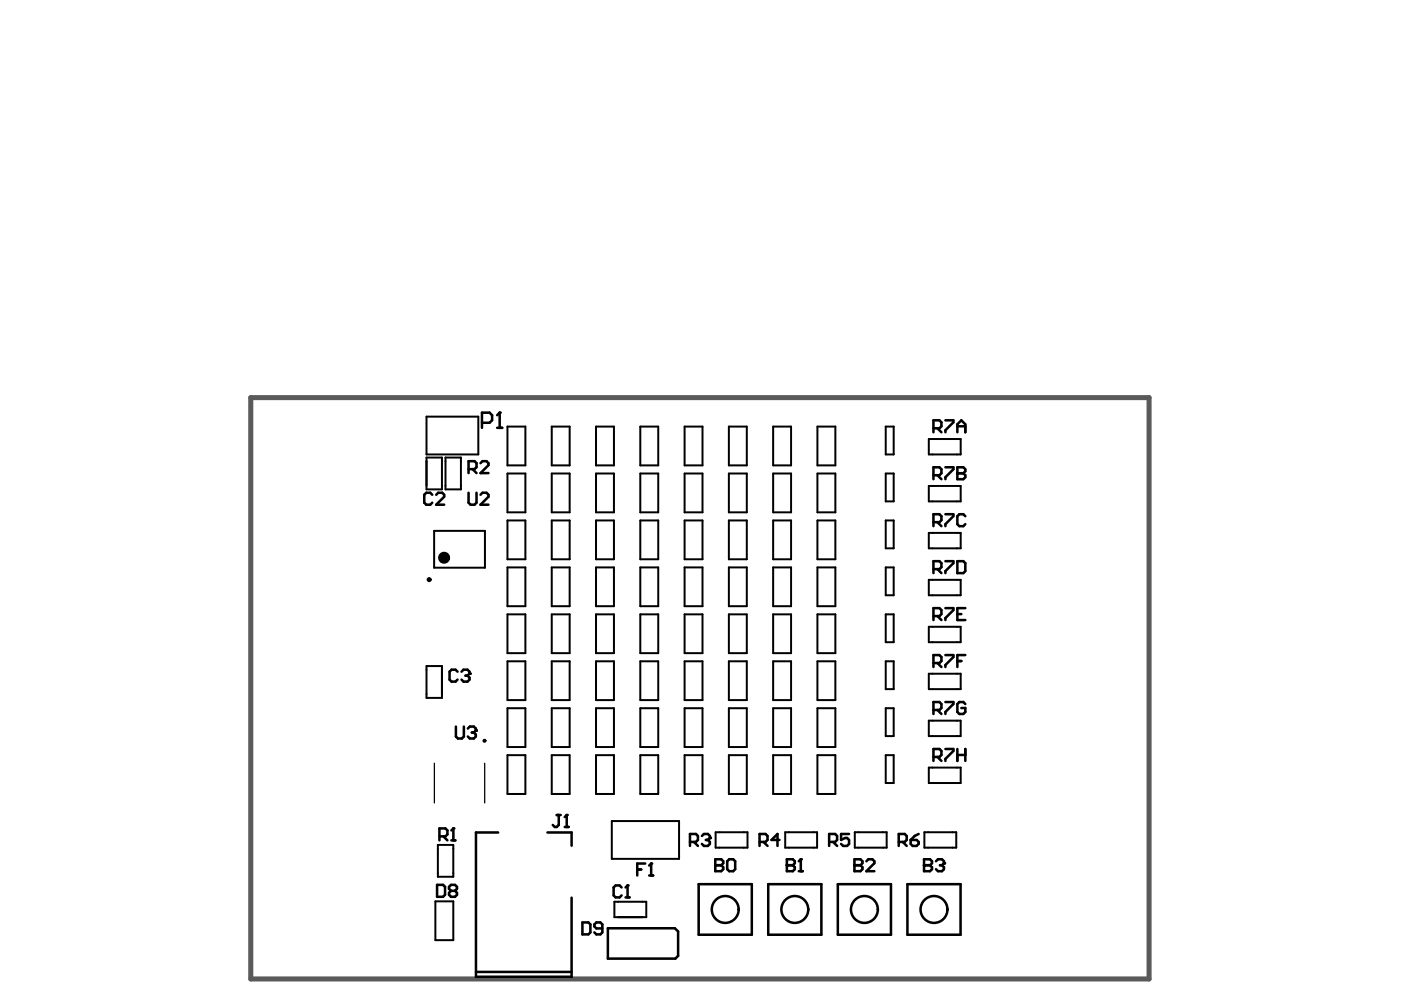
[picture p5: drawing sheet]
<svg xmlns="http://www.w3.org/2000/svg" width="297mm" height="210mm" viewBox="0 0 297 210" stroke-linecap="round" stroke-linejoin="round" font-family="sans-serif">
<path d="M53.2 84.3h190.4v123.3h-190.4z" fill="none" stroke="#5a5a5a" stroke-width="1.1"/>
<g fill="none" stroke="#000" stroke-width=".42">
<path d="M90.4 88.3h11v8.1h-11zM90.4 97h3.3v6.8h-3.3zM94.5 97h3.2v6.8h-3.2zM107.6 90.4h3.8v8.3h-3.8zM117 90.4h3.8v8.3h-3.8zM126.4 90.4h3.8v8.3h-3.8zM135.8 90.4h3.8v8.3h-3.8zM145.1 90.4h3.8v8.3h-3.8zM154.5 90.4h3.8v8.3h-3.8zM163.9 90.4h3.8v8.3h-3.8zM173.3 90.4h3.8v8.3h-3.8zM187.8 90.4h1.7v6h-1.7z"/>
<path d="M196.9 93.1h6.8v3.3h-6.8zM92 112.6h10.8v7.8h-10.8zM107.6 100.4h3.8v8.2h-3.8zM107.6 110.4h3.8v8.2h-3.8zM117 100.4h3.8v8.2h-3.8zM117 110.4h3.8v8.2h-3.8zM126.4 100.4h3.8v8.2h-3.8zM126.4 110.4h3.8v8.2h-3.8zM135.8 100.4h3.8v8.2h-3.8zM135.8 110.4h3.8v8.2h-3.8zM145.1 100.4h3.8v8.2h-3.8zM145.1 110.4h3.8v8.2h-3.8z"/>
<path d="M154.5 100.4h3.8v8.2h-3.8zM154.5 110.4h3.8v8.2h-3.8zM163.9 100.4h3.8v8.2h-3.8zM163.9 110.4h3.8v8.2h-3.8zM173.3 100.4h3.8v8.2h-3.8zM173.3 110.4h3.8v8.2h-3.8zM187.8 100.4h1.7v5.9h-1.7zM187.8 110.4h1.7v5.9h-1.7zM196.9 113h6.8v3.3h-6.8zM196.9 103h6.8v3.3h-6.8zM107.6 120.3h3.8v8.2h-3.8zM107.6 130.3h3.8v8.2h-3.8z"/>
<path d="M117 120.3h3.8v8.2h-3.8zM117 130.3h3.8v8.2h-3.8zM126.4 120.3h3.8v8.2h-3.8zM126.4 130.3h3.8v8.2h-3.8zM135.8 120.3h3.8v8.2h-3.8zM135.8 130.3h3.8v8.2h-3.8zM145.1 120.3h3.8v8.2h-3.8zM145.1 130.3h3.8v8.2h-3.8zM154.5 120.3h3.8v8.2h-3.8zM154.5 130.3h3.8v8.2h-3.8zM163.9 120.3h3.8v8.2h-3.8zM163.9 130.3h3.8v8.2h-3.8z"/>
<path d="M173.3 120.3h3.8v8.2h-3.8zM173.3 130.3h3.8v8.2h-3.8zM187.8 120.3h1.7v5.9h-1.7zM187.8 130.3h1.7v5.9h-1.7zM196.9 132.9h6.8v3.3h-6.8zM196.9 122.9h6.8v3.3h-6.8zM90.4 141.2h3.3v6.8h-3.3zM107.6 140.2h3.8v8.2h-3.8zM107.6 150.2h3.8v8.2h-3.8zM117 140.2h3.8v8.2h-3.8zM117 150.2h3.8v8.2h-3.8zM126.4 140.2h3.8v8.2h-3.8z"/>
<path d="M126.4 150.2h3.8v8.2h-3.8zM135.8 140.2h3.8v8.2h-3.8zM135.8 150.2h3.8v8.2h-3.8zM145.1 140.2h3.8v8.2h-3.8zM145.1 150.2h3.8v8.2h-3.8zM154.5 140.2h3.8v8.2h-3.8zM154.5 150.2h3.8v8.2h-3.8zM163.9 140.2h3.8v8.2h-3.8zM163.9 150.2h3.8v8.2h-3.8zM173.3 140.2h3.8v8.2h-3.8zM173.3 150.2h3.8v8.2h-3.8zM187.8 140.2h1.7v5.9h-1.7z"/>
<path d="M187.8 150.2h1.7v5.9h-1.7zM196.9 152.8h6.8v3.3h-6.8zM196.9 142.8h6.8v3.3h-6.8zM92.8 179.1h3.3v6.8h-3.3zM107.6 160.1h3.8v8.2h-3.8zM117 160.1h3.8v8.2h-3.8zM126.4 160.1h3.8v8.2h-3.8zM129.7 174.1h14.3v8h-14.3zM135.8 160.1h3.8v8.2h-3.8zM145.1 160.1h3.8v8.2h-3.8zM151.7 176.5h6.8v3.2h-6.8zM154.5 160.1h3.8v8.2h-3.8z"/>
<path d="M163.9 160.1h3.8v8.2h-3.8zM166.5 176.5h6.7v3.2h-6.7zM173.3 160.1h3.8v8.2h-3.8zM181.2 176.5h6.8v3.2h-6.8zM187.8 160.1h1.7v5.9h-1.7zM196 176.5h6.7v3.2h-6.7zM196.9 162.7h6.8v3.3h-6.8zM92.3 191.1h3.8v8.2h-3.8zM130.3 191.2h6.7v3.3h-6.7z"/>
<circle cx="102.7" cy="157.1" r=".21"/>
</g>
<path d="M92.1 161.8v8.4M102.8 161.8v8.4" fill="none" stroke="#000" stroke-width=".27"/>
<g fill="none" stroke="#000" stroke-width=".54">
<path d="M99.3 99.5h1.3l.4-.5v-.8l-.4-.4h-1.3v2.5M100.2 99.5l.8 .8M101.9 98.2l.4-.4h.8l.5 .4v.4l-1.7 1.7h1.7M102.2 89.6h1.6l.5-.5v-1.1l-.5-.5h-1.6v3.2M105.4 88l.5-.5v3.2M105.4 90.7h1.1M197.9 90.8h1.3l.4-.4v-.9l-.4-.4h-1.3v2.5M198.8 90.8l.8 .8M200.4 89.1h1.7v.4l-1.7 1.7v.4M200.4 99.1h1.7v.4l-1.7 1.7v.4M203 91.6v-1.6l.8-.9 .9 .9v1.6M203 99.1h1.2l.5 .4v.4l-.5 .4 .5 .5v.4l-.5 .4h-1.2z"/>
<path d="M203 90.4h1.7M91.6 104.9l-.4-.4h-.8l-.4 .4v1.7l.4 .4h.8l.4-.4M92.5 104.9l.4-.4h.9l.4 .4v.4l-1.7 1.7h1.7M99.3 104.5v2.1l.5 .4h.8l.4-.4v-2.1M101.9 104.9l.4-.4h.8l.5 .4v.4l-1.7 1.7h1.7M197.9 100.8h1.3l.4-.5v-.8l-.4-.4h-1.3v2.5M197.9 110.7h1.3l.4-.4v-.9l-.4-.4h-1.3v2.6M198.8 110.7l.8 .9M198.8 100.8l.8 .8M200.4 109h1.7v.4l-1.7 1.7v.5M200.4 119h1.7v.4l-1.7 1.7v.4M203 119h1.2l.5 .4v1.7l-.5 .4h-1.2z"/>
<path d="M203 100.3h1.2M204.7 109.4l-.5-.4h-.8l-.4 .4v1.7l.4 .5h.8l.5-.5M197.9 120.7h1.3l.4-.5v-.8l-.4-.4h-1.3v2.5M197.9 130.6h1.3l.4-.4v-.8l-.4-.5h-1.3v2.6M198.8 130.6l.8 .9M198.8 120.7l.8 .8M200.4 128.9h1.7v.5l-1.7 1.6v.5M200.4 138.9h1.7v.4l-1.7 1.7v.4M203 130.2h.8M204.7 128.9h-1.7v2.6h1.7M204.7 138.9h-1.7v2.5M96.7 154v2.2l.4 .4h.8l.4-.4v-2.2"/>
<path d="M97 142.4l-.4-.4h-.9l-.4 .4v1.7l.4 .4h.9l.4-.4M97.9 142.4l.4-.4h.8l.4 .4v.4l-.4 .5M98.7 143.3h.4M99.1 143.3l.4 .4v.4l-.4 .4h-.8l-.4-.4M99.2 154.5l.4-.5h.9l.4 .5v.4l-.4 .4M100 155.3h.5M100.5 155.3l.4 .4v.5l-.4 .4h-.9l-.4-.4M197.9 140.6h1.3l.4-.4v-.9l-.4-.4h-1.3v2.5M197.9 150.5h1.3l.4-.4v-.8l-.4-.5h-1.3v2.6M198.8 150.5l.8 .9M198.8 140.6l.8 .8M200.4 158.8h1.7v.4l-1.7 1.7v.4"/>
<path d="M200.4 148.8h1.7v.5l-1.7 1.7v.4M203 158.8v2.5M203 140.2h.8M204.7 149.3l-.5-.5h-.8l-.4 .5v1.7l.4 .4h.8l.5-.4v-.9h-.9M204.7 158.8v2.5M93.2 177.3h1.2l.5-.4v-.8l-.5-.5h-1.2v2.6M94 177.3l.9 .9M95.7 176.1l.4-.5v2.6M95.7 178.2h.8M105.6 176.5h-4.7v30.6h20.3v-16.8M116.1 176.5h5.1v2.8M118 172.8h.9"/>
<path d="M118.5 172.8v2.1l-.5 .4h-.4l-.4-.4M119.7 173.2l.5-.4v2.5M119.7 175.3h.9M146.3 178.5h1.3l.4-.4v-.9l-.4-.4h-1.3v2.6M147.1 178.5l.9 .9M148.8 177.2l.4-.4h.9l.4 .4v.5l-.4 .4M149.7 178.1h.4M150.1 178.1l.4 .4v.4l-.4 .5h-.9l-.4-.5M161 178.5h1.3l.4-.4v-.9l-.4-.4h-1.3v2.6M161.9 178.5l.8 .9M165.3 178.1h-1.7l1.2-1.3v2.6M175.8 178.5h1.3l.4-.4v-.9l-.4-.4h-1.3v2.6"/>
<path d="M176.6 178.5l.9 .9M180 176.8h-1.7v1.3l.9-.4h.4l.4 .4v.8l-.4 .5h-.9l-.4-.5M190.5 178.5h1.3l.4-.4v-.9l-.4-.4h-1.3v2.6M191.4 178.5l.8 .9M193.1 178.1h1.2l.5 .4v.4l-.5 .5h-.8l-.4-.5zM194.8 176.8l-.9 .4-.8 .9M197.9 160.5h1.3l.4-.4v-.9l-.4-.4h-1.3v2.5M198.8 160.5l.8 .8M203 160.1h1.7M92.7 187.6h1.2l.5 .4v1.7l-.5 .4h-1.2zM95.6 188.9l-.4 .4v.4l.4 .4h.9l.4-.4v-.4l-.4-.4M95.6 188.9l-.4-.4v-.5l.4-.4h.9l.4 .4v.5l-.4 .4"/>
<path d="M95.6 188.9h.9M123.5 195.6h1.3l.4 .4v1.7l-.4 .4h-1.3zM127.7 196.8h-1.3l-.4-.4v-.4l.4-.4h.9l.4 .4v1.7l-.4 .4h-.9l-.4-.4M128.9 196.8h14.2l.7 .7v5.2l-.6 .5h-14.3zM131.8 188.2l-.4-.5h-.9l-.4 .5v1.6l.4 .5h.9l.4-.5M132.6 190.3h.9M132.6 188.2l.5-.5v2.6M135.1 184.4h.9M136.8 183.1h-1.7v2.5M137.6 185.6h.9M137.6 183.5l.5-.4v2.5M148.1 187.5h11.3v10.7h-11.3z"/>
<path d="M151.7 182.2h1.2l.4 .4v.4l-.4 .4 .4 .5v.4l-.4 .4h-1.2zM151.7 183.4h1.2M154.2 182.6l.4-.4h.9l.4 .4v1.7l-.4 .4h-.9l-.4-.4zM162.9 187.5h11.2v10.7h-11.2zM166.8 182.2h1.3l.4 .4v.4l-.4 .4 .4 .5v.4l-.4 .4h-1.3zM166.8 183.4h1.3M169.4 184.7h.8M169.4 182.6l.4-.4v2.5M177.6 187.5h11.3v10.7h-11.3zM181.2 182.2h1.2l.4 .4v.4l-.4 .4 .4 .5v.4l-.4 .4h-1.2zM181.2 183.4h1.2M183.7 182.6l.4-.4h.9l.4 .4v.4l-1.7 1.7h1.7"/>
<path d="M192.4 187.5h11.3v10.7h-11.3zM195.9 182.2h1.3l.4 .4v.4l-.4 .4 .4 .5v.4l-.4 .4h-1.3zM195.9 183.4h1.3M198.4 182.6l.5-.4h.8l.4 .4v.4l-.4 .4M199.3 183.4h.4M199.7 183.4l.4 .5v.4l-.4 .4h-.8l-.5-.4M100.9 206.1h20.3"/>
<circle cx="153.8" cy="192.8" r="2.85"/>
<circle cx="168.5" cy="192.8" r="2.85"/>
<circle cx="183.3" cy="192.8" r="2.85"/>
<circle cx="198" cy="192.8" r="2.85"/>
</g>
<g fill="#000">
<circle cx="105.9" cy="87.5" r=".27"/>
<circle cx="203" cy="100.3" r=".27"/>
<circle cx="99.5" cy="142.8" r=".27"/>
<circle cx="100.9" cy="154.9" r=".27"/>
<circle cx="96.1" cy="175.6" r=".27"/>
<circle cx="120.2" cy="172.8" r=".27"/>
<circle cx="150.5" cy="177.7" r=".27"/>
<circle cx="133.1" cy="187.7" r=".27"/>
<circle cx="138.1" cy="183.1" r=".27"/>
<circle cx="151.7" cy="183.4" r=".27"/>
<circle cx="166.8" cy="183.4" r=".27"/>
<circle cx="169.8" cy="182.2" r=".27"/>
<circle cx="181.2" cy="183.4" r=".27"/>
<circle cx="195.9" cy="183.4" r=".27"/>
<circle cx="200.1" cy="183" r=".27"/>
</g>
<circle cx="91" cy="122.9" r=".26" fill="none" stroke="#000" stroke-width=".53"/>
<circle cx="94.2" cy="118.3" r=".63" fill="none" stroke="#000" stroke-width="1.3"/>
</svg>
